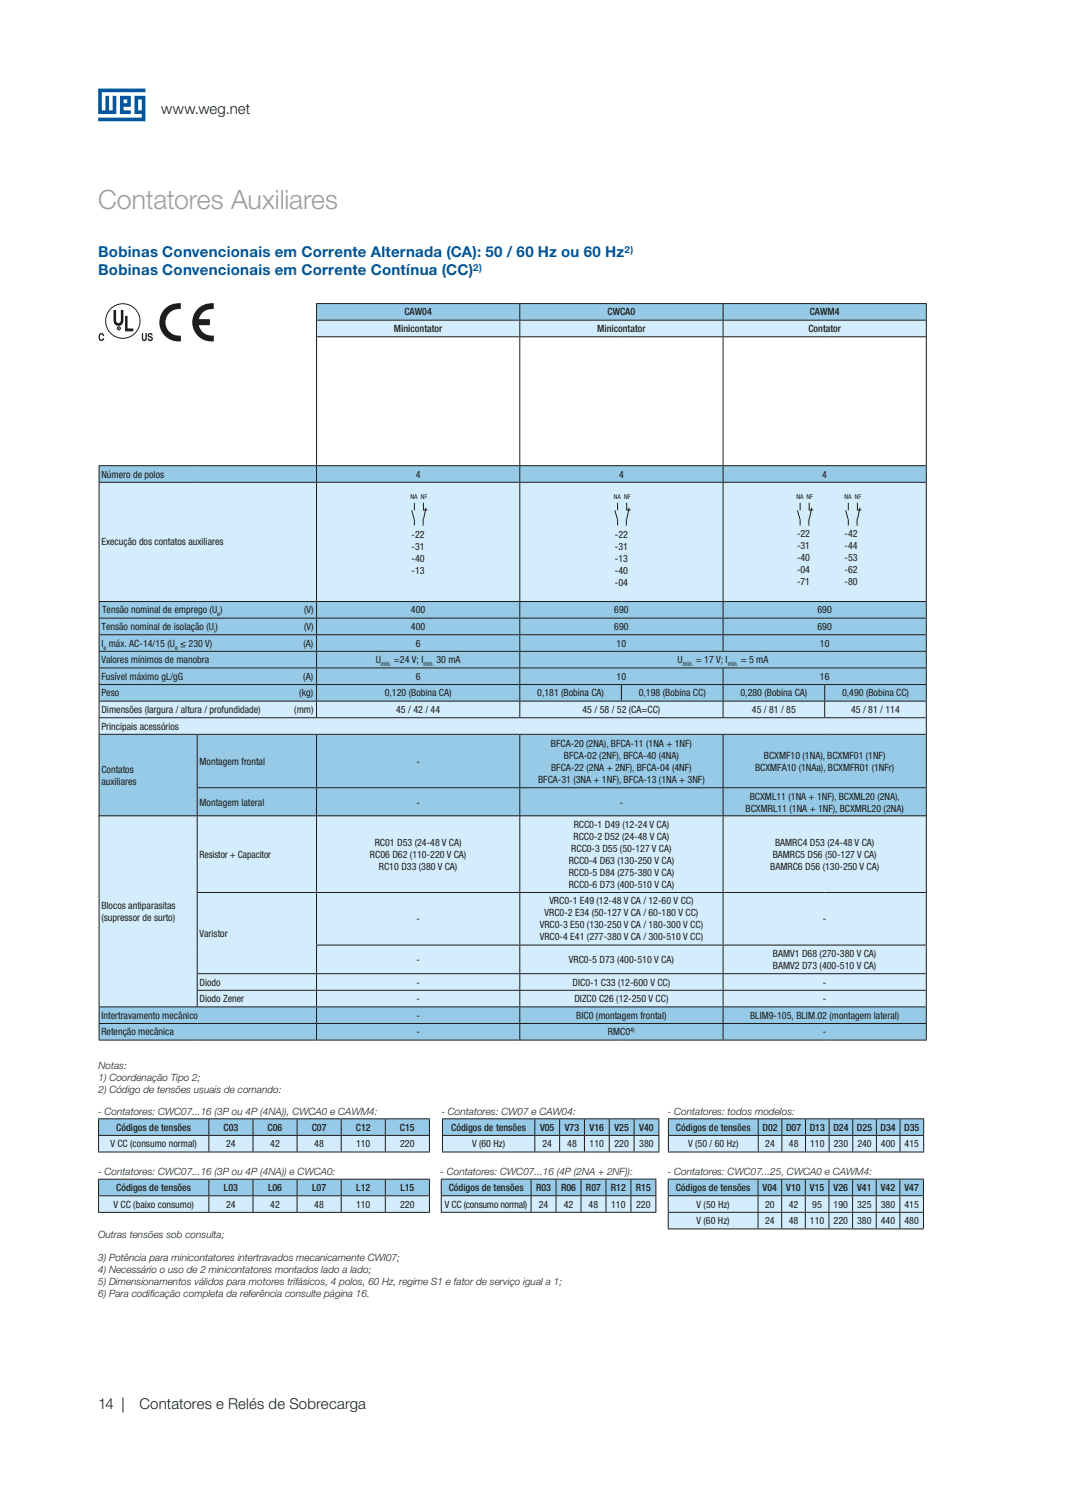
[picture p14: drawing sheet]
<svg xmlns="http://www.w3.org/2000/svg" width="210mm" height="297mm" viewBox="0 0 210 297" stroke-linecap="round" stroke-linejoin="round" font-family="sans-serif">
<defs><g id="words">
<text font-size="5.2" fill="#9d9d9d" x="19.3" y="41.1">Contatores Auxiliares</text>
<g font-size="3" fill="#1d1d1b">
<text x="31.7" y="22.4">www.weg.net</text>
<text x="19.3" y="277.2">14</text>
<text x="27.4" y="277.2">Contatores e Relés de Sobrecarga</text>
</g>
<g font-size="3" fill="#00569e">
<text x="19.3" y="50.6">Bobinas Convencionais em Corrente Alternada (CA): 50 / 60 Hz ou 60 Hz</text>
<text x="19.3" y="54.1">Bobinas Convencionais em Corrente Contínua (CC)</text>
</g>
<g font-size="2" fill="#1d1d1b">
<text x="77.5" y="65.3">Minicontator</text>
<text x="79.6" y="62.1">CAW04</text>
<text x="117.5" y="65.3">Minicontator</text>
<text x="119.5" y="62.1">CWCA0</text>
<text x="159" y="65.3">Contator</text>
<text x="159.3" y="62.1">CAWM4</text>
<text x="20" y="93.9">Número de polos</text>
<text x="81.8" y="93.9">4</text>
<text x="121.8" y="93.9">4</text>
<text x="161.8" y="93.9">4</text>
<text x="20" y="107.3">Execução dos contatos auxiliares</text>
<text x="81" y="105.8">-22</text>
<text x="121" y="105.9">-22</text>
<text x="156.8" y="105.7">-22</text>
<text x="166.2" y="105.7">-42</text>
<text x="81" y="108.2">-31</text>
<text x="81" y="110.5">-40</text>
<text x="81" y="112.9">-13</text>
<text x="121" y="108.3">-31</text>
<text x="121" y="110.6">-13</text>
<text x="121" y="113">-40</text>
<text x="156.8" y="108">-31</text>
<text x="156.8" y="110.4">-40</text>
<text x="156.8" y="112.8">-04</text>
<text x="166.2" y="108">-44</text>
<text x="166.2" y="110.4">-53</text>
<text x="166.2" y="112.8">-62</text>
<text x="121" y="115.3">-04</text>
<text x="156.8" y="115.1">-71</text>
<text x="166.2" y="115.1">-80</text>
<text x="20" y="123.9">Tensão nominal de isolação (U)</text>
<text x="20.1" y="120.7">Tensão nominal de emprego (U )</text>
<text x="59.8" y="120.7">(V)</text>
<text x="59.8" y="123.9">(V)</text>
<text x="80.8" y="120.7">400</text>
<text x="80.8" y="123.9">400</text>
<text x="120.8" y="120.7">690</text>
<text x="120.8" y="123.9">690</text>
<text x="160.8" y="120.7">690</text>
<text x="160.8" y="123.9">690</text>
<text x="20" y="130.5">Valores mínimos de manobra</text>
<text x="20" y="127.2">I máx. AC-14/15 (U ≤ 230 V)</text>
<text x="59.7" y="127.2">(A)</text>
<text x="73.9" y="130.5">U</text>
<text x="77.5" y="130.5">=24 V; I</text>
<text x="81.8" y="127.2">6</text>
<text x="85.8" y="130.5">30 mA</text>
<text x="121.3" y="127.2">10</text>
<text x="133.3" y="130.5">U</text>
<text x="136.9" y="130.5">= 17 V; I</text>
<text x="145.7" y="130.5">= 5 mA</text>
<text x="161.3" y="127.2">10</text>
<text x="20" y="133.7">Fusível máximo gL/gG</text>
<text x="20" y="137">Peso</text>
<text x="58.9" y="137">(kg)</text>
<text x="59.7" y="133.7">(A)</text>
<text x="75.7" y="137">0,120 (Bobina CA)</text>
<text x="81.8" y="133.7">6</text>
<text x="105.7" y="137">0,181 (Bobina CA)</text>
<text x="121.3" y="133.7">10</text>
<text x="125.7" y="137">0,198 (Bobina CC)</text>
<text x="145.7" y="137">0,280 (Bobina CA)</text>
<text x="161.3" y="133.7">16</text>
<text x="165.6" y="137">0,490 (Bobina CC)</text>
<text x="20" y="143.5">Principais acessórios</text>
<text x="20" y="140.3">Dimensões (largura / altura / profundidade)</text>
<text x="57.9" y="140.3">(mm)</text>
<text x="77.9" y="140.3">45 / 42 / 44</text>
<text x="114.6" y="140.3">45 / 58 / 52 (CA=CC)</text>
<text x="147.9" y="140.3">45 / 81 / 85</text>
<text x="167.4" y="140.3">45 / 81 / 114</text>
<text x="108.4" y="146.9">BFCA-20 (2NA), BFCA-11 (1NA + 1NF)</text>
<text x="110.9" y="149.2">BFCA-02 (2NF), BFCA-40 (4NA)</text>
<text x="150.3" y="149.2">BCXMF10 (1NA), BCXMF01 (1NF)</text>
<text x="20" y="152">Contatos</text>
<text x="20" y="154.4">auxiliares</text>
<text x="39.3" y="150.4">Montagem frontal</text>
<text x="81.9" y="150.4">-</text>
<text x="105.8" y="154">BFCA-31 (3NA + 1NF), BFCA-13 (1NA + 3NF)</text>
<text x="108.4" y="151.6">BFCA-22 (2NA + 2NF), BFCA-04 (4NF)</text>
<text x="148.5" y="151.6">BCXMFA10 (1NAa), BCXMFR01 (1NFr)</text>
<text x="39.3" y="158.5">Montagem lateral</text>
<text x="81.9" y="158.5">-</text>
<text x="121.9" y="158.5">-</text>
<text x="146.7" y="159.7">BCXMRL11 (1NA + 1NF), BCXMRL20 (2NA)</text>
<text x="147.5" y="157.3">BCXML11 (1NA + 1NF), BCXML20 (2NA),</text>
<text x="73.7" y="166.4">RC01 D53 (24-48 V CA)</text>
<text x="112.4" y="167.5">RCC0-3 D55 (50-127 V CA)</text>
<text x="112.8" y="165.2">RCC0-2 D52 (24-48 V CA)</text>
<text x="112.9" y="162.8">RCC0-1 D49 (12-24 V CA)</text>
<text x="152.5" y="166.4">BAMRC4 D53 (24-48 V CA)</text>
<text x="39.3" y="168.7">Resistor + Capacitor</text>
<text x="72.8" y="168.7">RC06 D62 (110-220 V CA)</text>
<text x="74.5" y="171.1">RC10 D33 (380 V CA)</text>
<text x="111.9" y="169.9">RCC0-4 D63 (130-250 V CA)</text>
<text x="111.9" y="172.3">RCC0-5 D84 (275-380 V CA)</text>
<text x="151.5" y="171.1">BAMRC6 D56 (130-250 V CA)</text>
<text x="152" y="168.7">BAMRC5 D56 (50-127 V CA)</text>
<text x="20" y="178.8">Blocos antiparasitas</text>
<text x="108.1" y="177.9">VRC0-1 E49 (12-48 V CA / 12-60 V CC)</text>
<text x="111.9" y="174.6">RCC0-6 D73 (400-510 V CA)</text>
<text x="20" y="181.2">(supressor de surto)</text>
<text x="39.3" y="184.3">Varistor</text>
<text x="81.9" y="181.4">-</text>
<text x="106.2" y="182.6">VRC0-3 E50 (130-250 V CA / 180-300 V CC)</text>
<text x="106.2" y="185">VRC0-4 E41 (277-380 V CA / 300-510 V CC)</text>
<text x="107.1" y="180.3">VRC0-2 E34 (50-127 V CA / 60-180 V CC)</text>
<text x="161.9" y="181.4">-</text>
<text x="81.9" y="189.4">-</text>
<text x="111.9" y="189.4">VRC0-5 D73 (400-510 V CA)</text>
<text x="152.1" y="188.2">BAMV1 D68 (270-380 V CA)</text>
<text x="152.1" y="190.6">BAMV2 D73 (400-510 V CA)</text>
<text x="39.3" y="193.9">Diodo</text>
<text x="39.3" y="197.1">Diodo Zener</text>
<text x="81.9" y="193.9">-</text>
<text x="81.9" y="197.1">-</text>
<text x="112.6" y="193.9">DIC0-1 C33 (12-600 V CC)</text>
<text x="113" y="197.1">DIZC0 C26 (12-250 V CC)</text>
<text x="161.9" y="193.9">-</text>
<text x="161.9" y="197.1">-</text>
<text x="20" y="200.4">Intertravamento mecânico</text>
<text x="20" y="203.7">Retenção mecânica</text>
<text x="81.9" y="200.4">-</text>
<text x="81.9" y="203.7">-</text>
<text x="113.4" y="200.4">BIC0 (montagem frontal)</text>
<text x="119.6" y="203.7">RMC0</text>
<text x="147.6" y="200.4">BLIM9-105, BLIM.02 (montagem lateral)</text>
<text x="161.9" y="203.7">-</text>
<text x="19.4" y="210.3">Notas:</text>
<text x="19.4" y="212.7">1) Coordenação Tipo 2;</text>
<text x="19.4" y="215">2) Código de tensões usuais de comando:</text>
<text x="19.3" y="219.4">- Contatores: CWC07...16 (3P ou 4P (4NA)), CWCA0 e CAWM4:</text>
<text x="86.8" y="219.4">- Contatores: CW07 e CAW04:</text>
<text x="131.4" y="219.4">- Contatores: todos modelos:</text>
<text x="21.7" y="225.7">V CC (consumo normal)</text>
<text x="22.9" y="222.4">Códigos de tensões</text>
<text x="44" y="222.4">C03</text>
<text x="44.5" y="225.7">24</text>
<text x="52.6" y="222.4">C06</text>
<text x="53.2" y="225.7">42</text>
<text x="61.3" y="222.4">C07</text>
<text x="61.8" y="225.7">48</text>
<text x="70" y="222.4">C12</text>
<text x="70" y="225.7">110</text>
<text x="78.7" y="222.4">C15</text>
<text x="78.7" y="225.7">220</text>
<text x="88.8" y="222.4">Códigos de tensões</text>
<text x="92.9" y="225.7">V (60 Hz)</text>
<text x="106.2" y="222.4">V05</text>
<text x="106.7" y="225.7">24</text>
<text x="111.1" y="222.4">V73</text>
<text x="111.6" y="225.7">48</text>
<text x="116" y="225.7">110</text>
<text x="116" y="222.4">V16</text>
<text x="120.9" y="225.7">220</text>
<text x="120.9" y="222.4">V25</text>
<text x="125.8" y="225.7">380</text>
<text x="125.8" y="222.4">V40</text>
<text x="133" y="222.4">Códigos de tensões</text>
<text x="135.4" y="225.7">V (50 / 60 Hz)</text>
<text x="150" y="222.4">D02</text>
<text x="150.5" y="225.7">24</text>
<text x="154.6" y="222.4">D07</text>
<text x="155.2" y="225.7">48</text>
<text x="159.3" y="222.4">D13</text>
<text x="159.4" y="225.7">110</text>
<text x="163.9" y="222.4">D24</text>
<text x="164" y="225.7">230</text>
<text x="168.6" y="222.4">D25</text>
<text x="168.7" y="225.7">240</text>
<text x="173.2" y="222.4">D34</text>
<text x="173.3" y="225.7">400</text>
<text x="177.9" y="222.4">D35</text>
<text x="178" y="225.7">415</text>
<text x="19.3" y="231.2">- Contatores: CWC07...16 (3P ou 4P (4NA)) e CWCA0:</text>
<text x="86.6" y="231.2">- Contatores: CWC07...16 (4P (2NA + 2NF)):</text>
<text x="131.4" y="231.2">- Contatores: CWC07...25, CWCA0 e CAWM4:</text>
<text x="22.3" y="237.6">V CC (baixo consumo)</text>
<text x="22.9" y="234.3">Códigos de tensões</text>
<text x="44" y="234.3">L03</text>
<text x="44.5" y="237.6">24</text>
<text x="52.7" y="234.3">L06</text>
<text x="53.2" y="237.6">42</text>
<text x="61.4" y="234.3">L07</text>
<text x="61.8" y="237.6">48</text>
<text x="70" y="237.6">110</text>
<text x="70.1" y="234.3">L12</text>
<text x="78.7" y="237.6">220</text>
<text x="78.8" y="234.3">L15</text>
<text x="87.5" y="237.5">V CC (consumo normal)</text>
<text x="88.3" y="234.3">Códigos de tensões</text>
<text x="105.5" y="234.3">R03</text>
<text x="106" y="237.5">24</text>
<text x="110.4" y="234.3">R06</text>
<text x="110.9" y="237.5">42</text>
<text x="115.3" y="234.3">R07</text>
<text x="115.8" y="237.5">48</text>
<text x="120.2" y="234.3">R12</text>
<text x="120.2" y="237.5">110</text>
<text x="125.1" y="234.3">R15</text>
<text x="125.1" y="237.5">220</text>
<text x="132.9" y="234.3">Códigos de tensões</text>
<text x="137" y="237.5">V (50 Hz)</text>
<text x="150" y="234.3">V04</text>
<text x="150.5" y="237.5">20</text>
<text x="154.7" y="234.3">V10</text>
<text x="155.2" y="237.5">42</text>
<text x="159.3" y="234.3">V15</text>
<text x="159.8" y="237.5">95</text>
<text x="164" y="237.5">190</text>
<text x="164" y="234.3">V26</text>
<text x="168.6" y="237.5">325</text>
<text x="168.6" y="234.3">V41</text>
<text x="173.3" y="237.5">380</text>
<text x="173.3" y="234.3">V42</text>
<text x="177.9" y="237.5">415</text>
<text x="177.9" y="234.3">V47</text>
<text x="19.3" y="243.5">Outras tensões sob consulta;</text>
<text x="137" y="240.8">V (60 Hz)</text>
<text x="150.5" y="240.8">24</text>
<text x="155.1" y="240.8">48</text>
<text x="159.3" y="240.8">110</text>
<text x="164" y="240.8">220</text>
<text x="168.6" y="240.8">380</text>
<text x="173.3" y="240.8">440</text>
<text x="177.9" y="240.8">480</text>
<text x="19.3" y="248.1">3) Potência para minicontatores intertravados mecanicamente CWI07;</text>
<text x="19.3" y="250.4">4) Necessário o uso de 2 minicontatores montados lado a lado;</text>
<text x="19.3" y="252.7">5) Dimensionamentos válidos para motores trifásicos, 4 polos, 60 Hz, regime S1 e fator de serviço igual a 1;</text>
<text x="19.3" y="255.1">6) Para codif</text>
<text x="29.5" y="255.1">icação completa da referência consulte página 16.</text>
</g>
<g font-size="1.9" fill="#00569e">
<text x="93.1" y="53.2">2)</text>
<text x="122.9" y="49.7">2)</text>
</g>
<g font-size="1.3" fill="#1d1d1b">
<text x="80.8" y="98.2">NA NF</text>
<text x="120.8" y="98.2">NA NF</text>
<text x="156.7" y="98.2">NA NF</text>
<text x="166.1" y="98.2">NA NF</text>
<text x="42.1" y="124.5">i</text>
<text x="42.7" y="121.3">e</text>
<text x="20.4" y="127.8">e</text>
<text x="34.4" y="127.8">e</text>
<text x="74.9" y="131.1">min.</text>
<text x="83.3" y="131.1">min.</text>
<text x="134.3" y="131.1">min.</text>
<text x="143.2" y="131.1">min.</text>
<text x="124" y="203.1">4)</text>
</g>
</g></defs>
<g fill="#00569e">
<path d="M19.3 17.4h9.3v.7h-8.6v3.6h.7v-2.8h.8v2.8h.7v-2.8h.7v3.5h-3.6z"/>
<path d="M23.6 18.9v3.5h2.1v-.7h-1.4v-.7h1.4v-2.1zM24.3 19.6h.7v.7h-.7z"/>
<path d="M19.3 23.1v.8h9.3v-5h-2.1v3.5h1.4v.7zM27.2 19.6h.7v2.1h-.7z"/>
</g>
<path d="M24.2 274.9v3" fill="none" stroke="#1d1d1b" stroke-width=".2"/>
<path d="M62.3 59.7h40v3.3h-40zM102.3 59.7h39.9v3.3h-39.9zM142.2 59.7h40v3.3h-40zM62.3 91.6h40v3.3h-40zM102.3 91.6h39.9v3.3h-39.9zM142.2 91.6h40v3.3h-40zM62.3 118.3h40v3.3h-40zM102.3 118.3h39.9v3.3h-39.9zM142.2 118.3h40v3.3h-40zM62.3 121.6h40v3.3h-40zM102.3 121.6h39.9v3.3h-39.9zM142.2 121.6h40v3.3h-40zM62.3 124.9h40v3.2h-40zM102.3 124.9h39.9v3.2h-39.9zM142.2 124.9h40v3.2h-40zM62.3 128.1h40v3.3h-40zM102.3 128.1h79.9v3.3h-79.9zM62.3 131.4h40v3.3h-40zM102.3 131.4h39.9v3.3h-39.9zM142.2 131.4h40v3.3h-40zM62.3 134.7h40v3.2h-40zM102.3 134.7h19.9v3.2h-19.9zM122.2 134.7h20v3.2h-20zM142.2 134.7h20v3.2h-20zM162.2 134.7h20v3.2h-20zM62.3 144.5h40v10.5h-40zM102.3 144.5h39.9v10.5h-39.9zM142.2 144.5h40v10.5h-40z" fill="#96cae6"/>
<path d="M62.3 63h40v3.3h-40zM102.3 63h39.9v3.3h-39.9zM142.2 63h40v3.3h-40zM19.5 94.9h42.8v23.4h-42.8zM62.3 94.9h40v23.4h-40zM102.3 94.9h39.9v23.4h-39.9zM142.2 94.9h40v23.4h-40zM19.5 137.9h42.8v3.3h-42.8zM62.3 137.9h40v3.3h-40zM102.3 137.9h39.9v3.3h-39.9zM142.2 137.9h20v3.3h-20zM162.2 137.9h20v3.3h-20z" fill="#d4edfc"/>
<path d="M19.5 91.6h42.8v3.3h-42.8zM19.5 118.3h42.8v3.3h-42.8zM19.5 121.6h42.8v3.3h-42.8zM19.5 124.9h42.8v3.2h-42.8zM19.5 128.1h42.8v3.3h-42.8zM19.5 131.4h42.8v3.3h-42.8zM19.5 134.7h42.8v3.2h-42.8zM19.5 144.5h19.3v16.1h-19.3zM38.8 144.5h23.5v10.5h-23.5z" fill="#96cae6"/>
<path d="M19.5 141.2h162.7v3.3h-162.7z" fill="#d4edfc"/>
<path d="M38.8 155h23.5v5.6h-23.5zM62.3 155h40v5.6h-40zM102.3 155h39.9v5.6h-39.9zM142.2 155h40v5.6h-40z" fill="#96cae6"/>
<g fill="none" stroke="#1d1d1b" stroke-width=".2">
<path d="M62.2 59.7h120.1M62.3 59.8v3.1M102.3 59.8v3.1M142.2 59.8v3.1M182.2 59.8v3.1M62.2 63h120.1M62.3 63.1v28.4M62.4 66.3h119.7M102.3 63.1v3.1M102.3 66.3v25.2M142.2 63.1v3.1M142.2 66.3v25.2"/>
<path d="M182.2 63.1v28.4M19.4 94.9h162.9M19.4 91.6h162.9M19.5 91.7v3.1M19.5 95v23.2M62.3 91.7v3.1M62.3 95v23.2M102.3 91.7v3.1M102.3 95v23.2M142.2 91.7v3.1M142.2 95v23.2M182.2 91.7v3.1"/>
<path d="M182.2 95v23.2M19.4 118.3h162.9M19.5 118.4v3.1M62.3 118.4v3.1M102.3 118.4v3.1M142.2 118.4v3.1M182.2 118.4v3.1M19.4 124.9h162.9M19.4 128.1h162.9M19.4 121.6h162.9M19.4 131.4h162.9M19.4 134.7h162.9"/>
<path d="M19.4 137.9h162.9M19.5 121.7v3.1M19.5 124.9v3.1M19.5 128.2v3.1M19.5 131.5v3.1M19.5 134.7v3.1M19.5 138v3.1M62.3 121.7v3.1M62.3 124.9v3.1M62.3 128.2v3.1M62.3 131.5v3.1M62.3 134.7v3.1"/>
<path d="M62.3 138v3.1M102.3 121.7v3.1M102.3 124.9v3.1M102.3 128.2v3.1M102.3 131.5v3.1M102.3 134.7v3.1M102.3 138v3.1M122.2 134.7v3.1M142.2 121.7v3.1M142.2 124.9v3.1M142.2 131.5v3.1M142.2 134.7v3.1"/>
<path d="M142.2 138v3.1M162.2 134.7v3.1M162.2 138v3.1M182.2 121.7v3.1M182.2 124.9v3.1M182.2 128.2v3.1M182.2 131.5v3.1M182.2 134.7v3.1M182.2 138v3.1M19.4 144.5h162.9M19.4 141.2h162.9M19.5 141.3v3.1"/>
<path d="M19.5 144.5v16M38.7 155h143.6M38.8 144.5v10.4M38.8 155v5.5M62.3 144.5v10.4M62.3 155v5.5M102.3 144.5v10.4M102.3 155v5.5M142.2 144.5v10.4M142.2 155v5.5M182.2 141.3v3.1M182.2 144.5v10.4"/>
<path d="M182.2 155v5.5M19.4 160.6h162.9"/>
</g>
<path d="M87 220.1h18.2v3.3h-18.2zM105.2 220.1h4.9v3.3h-4.9zM110.1 220.1h4.9v3.3h-4.9zM115 220.1h4.9v3.3h-4.9zM119.9 220.1h4.8v3.3h-4.8zM124.7 220.1h4.9v3.3h-4.9z" fill="#96cae6"/>
<path d="M87 223.4h18.2v3.2h-18.2zM105.2 223.4h4.9v3.2h-4.9zM110.1 223.4h4.9v3.2h-4.9zM115 223.4h4.9v3.2h-4.9zM119.9 223.4h4.8v3.2h-4.8zM124.7 223.4h4.9v3.2h-4.9z" fill="#d4edfc"/>
<g fill="none" stroke="#1d1d1b" stroke-width=".2">
<path d="M87 220.1h42.7M87 223.4h42.7M87 226.6h42.7M87 220.2v3.1M87 223.4v3.1M105.2 220.2v3.1M105.2 223.4v3.1M110.1 220.2v3.1M110.1 223.4v3.1M115 220.2v3.1M115 223.4v3.1M119.9 220.2v3.1"/>
<path d="M119.9 223.4v3.1M124.7 220.2v3.1M124.7 223.4v3.1M129.6 220.2v3.1M129.6 223.4v3.1"/>
</g>
<path d="M131.5 231.9h17.6v3.3h-17.6zM149.1 231.9h4.7v3.3h-4.7zM153.8 231.9h4.6v3.3h-4.6zM158.4 231.9h4.7v3.3h-4.7zM163.1 231.9h4.6v3.3h-4.6zM167.7 231.9h4.7v3.3h-4.7zM172.4 231.9h4.6v3.3h-4.6zM177 231.9h4.7v3.3h-4.7z" fill="#96cae6"/>
<path d="M131.5 235.2h17.6v3.3h-17.6zM149.1 235.2h4.7v3.3h-4.7zM153.8 235.2h4.6v3.3h-4.6zM158.4 235.2h4.7v3.3h-4.7zM163.1 235.2h4.6v3.3h-4.6zM167.7 235.2h4.7v3.3h-4.7zM172.4 235.2h4.6v3.3h-4.6zM177 235.2h4.7v3.3h-4.7zM131.5 238.5h17.6v3.2h-17.6zM149.1 238.5h4.7v3.2h-4.7zM153.8 238.5h4.6v3.2h-4.6zM158.4 238.5h4.7v3.2h-4.7zM163.1 238.5h4.6v3.2h-4.6zM167.7 238.5h4.7v3.2h-4.7zM172.4 238.5h4.6v3.2h-4.6zM177 238.5h4.7v3.2h-4.7z" fill="#d4edfc"/>
<g fill="none" stroke="#1d1d1b" stroke-width=".2">
<path d="M131.4 231.9h50.4M131.4 235.2h50.4M131.4 238.5h50.4M131.5 232v3.1M131.5 235.3v3.1M131.5 238.6v3.1M149.1 232v3.1M149.1 235.3v3.1M149.1 238.6v3.1M153.8 232v3.1M153.8 235.3v3.1M153.8 238.6v3.1"/>
<path d="M158.4 232v3.1M158.4 235.3v3.1M158.4 238.6v3.1M163.1 232v3.1M163.1 235.3v3.1M163.1 238.6v3.1M167.7 232v3.1M167.7 235.3v3.1M167.7 238.6v3.1M172.4 232v3.1M172.4 235.3v3.1M172.4 238.6v3.1"/>
<path d="M177 232v3.1M177 235.3v3.1M177 238.6v3.1M181.7 232v3.1M181.7 235.3v3.1M181.7 238.6v3.1M131.4 241.7h50.4"/>
</g>
<path d="M19.4 220.1h21.7v3.3h-21.7zM41.1 220.1h8.7v3.3h-8.7zM49.8 220.1h8.6v3.3h-8.6zM58.4 220.1h8.7v3.3h-8.7zM67.1 220.1h8.7v3.3h-8.7zM75.8 220.1h8.7v3.3h-8.7z" fill="#96cae6"/>
<path d="M19.4 223.4h21.7v3.2h-21.7zM41.1 223.4h8.7v3.2h-8.7zM49.8 223.4h8.6v3.2h-8.6zM58.4 223.4h8.7v3.2h-8.7zM67.1 223.4h8.7v3.2h-8.7zM75.8 223.4h8.7v3.2h-8.7z" fill="#d4edfc"/>
<g fill="none" stroke="#1d1d1b" stroke-width=".2">
<path d="M19.3 220.1h65.3M19.3 223.4h65.3M19.3 226.6h65.3M19.4 220.2v3.1M19.4 223.4v3.1M41.1 220.2v3.1M41.1 223.4v3.1M49.8 220.2v3.1M49.8 223.4v3.1M58.4 220.2v3.1M58.4 223.4v3.1M67.1 220.2v3.1"/>
<path d="M67.1 223.4v3.1M75.8 220.2v3.1M75.8 223.4v3.1M84.5 220.2v3.1M84.5 223.4v3.1"/>
</g>
<path d="M19.4 232h21.7v3.2h-21.7zM41.1 232h8.7v3.2h-8.7zM49.8 232h8.6v3.2h-8.6zM58.4 232h8.7v3.2h-8.7zM67.1 232h8.7v3.2h-8.7zM75.8 232h8.7v3.2h-8.7z" fill="#96cae6"/>
<path d="M19.4 235.2h21.7v3.3h-21.7zM41.1 235.2h8.7v3.3h-8.7zM49.8 235.2h8.6v3.3h-8.6zM58.4 235.2h8.7v3.3h-8.7zM67.1 235.2h8.7v3.3h-8.7zM75.8 235.2h8.7v3.3h-8.7z" fill="#d4edfc"/>
<g fill="none" stroke="#1d1d1b" stroke-width=".2">
<path d="M19.3 232h65.3M19.3 235.2h65.3M19.3 238.5h65.3M19.4 232v3.1M19.4 235.3v3.1M41.1 232v3.1M41.1 235.3v3.1M49.8 232v3.1M49.8 235.3v3.1M58.4 232v3.1M58.4 235.3v3.1M67.1 232v3.1"/>
<path d="M67.1 235.3v3.1M75.8 232v3.1M75.8 235.3v3.1M84.5 232v3.1M84.5 235.3v3.1"/>
</g>
<path d="M86.8 231.9h17.7v3.3h-17.7zM104.5 231.9h4.9v3.3h-4.9zM109.4 231.9h4.9v3.3h-4.9zM114.3 231.9h4.9v3.3h-4.9zM119.2 231.9h4.9v3.3h-4.9zM124.1 231.9h4.9v3.3h-4.9z" fill="#96cae6"/>
<path d="M86.8 235.2h17.7v3.3h-17.7zM104.5 235.2h4.9v3.3h-4.9zM109.4 235.2h4.9v3.3h-4.9zM114.3 235.2h4.9v3.3h-4.9zM119.2 235.2h4.9v3.3h-4.9zM124.1 235.2h4.9v3.3h-4.9z" fill="#d4edfc"/>
<g fill="none" stroke="#1d1d1b" stroke-width=".2">
<path d="M86.7 231.9h42.4M86.7 235.2h42.4M86.7 238.5h42.4M86.8 232v3.1M86.8 235.3v3.1M104.5 232v3.1M104.5 235.3v3.1M109.4 232v3.1M109.4 235.3v3.1M114.3 232v3.1M114.3 235.3v3.1M119.2 232v3.1"/>
<path d="M119.2 235.3v3.1M124.1 232v3.1M124.1 235.3v3.1M129 232v3.1M129 235.3v3.1"/>
</g>
<path d="M131.5 220.1h17.7v3.3h-17.7zM149.2 220.1h4.6v3.3h-4.6zM153.8 220.1h4.7v3.3h-4.7zM158.5 220.1h4.6v3.3h-4.6zM163.1 220.1h4.7v3.3h-4.7zM167.8 220.1h4.6v3.3h-4.6zM172.4 220.1h4.7v3.3h-4.7zM177.1 220.1h4.6v3.3h-4.6z" fill="#96cae6"/>
<path d="M131.5 223.4h17.7v3.2h-17.7zM149.2 223.4h4.6v3.2h-4.6zM153.8 223.4h4.7v3.2h-4.7zM158.5 223.4h4.6v3.2h-4.6zM163.1 223.4h4.7v3.2h-4.7zM167.8 223.4h4.6v3.2h-4.6zM172.4 223.4h4.7v3.2h-4.7zM177.1 223.4h4.6v3.2h-4.6z" fill="#d4edfc"/>
<g fill="none" stroke="#1d1d1b" stroke-width=".2">
<path d="M81.5 98.9v1.5M83.3 98.9v1.5M83.8 99.9l-.5 2.2M121.5 98.9v1.5M123.3 98.9v1.5M123.8 99.9l-.5 2.2M157.4 98.9v1.5M159.2 98.9v1.5M159.7 99.9l-.5 2.2M166.9 98.9v1.5M168.7 98.9v1.5M169.2 99.9l-.5 2.2"/>
<path d="M81 100.4l.5 1.7M81.5 102.2v1.2M83.2 100.3h.9M83.2 102.1v1.3M121 100.4l.5 1.8v1.2M123.2 100.3h.9M123.2 102.1v1.3M156.9 100.4l.5 1.7M157.4 102.2v1.2M159.1 100.3h.9M159.1 102.1v1.3M166.4 100.4l.5 1.8v1.2"/>
<path d="M168.6 100.3h.9M168.6 102.1v1.3M131.4 220.1h50.4M131.4 223.4h50.4M131.4 226.6h50.4M131.5 220.2v3.1M131.5 223.4v3.1M149.2 220.2v3.1M149.2 223.4v3.1M153.8 220.2v3.1M153.8 223.4v3.1M158.5 220.2v3.1"/>
<path d="M158.5 223.4v3.1M163.1 220.2v3.1M163.1 223.4v3.1M167.8 220.2v3.1M167.8 223.4v3.1M172.4 220.2v3.1M172.4 223.4v3.1M177.1 220.2v3.1M177.1 223.4v3.1M181.7 220.2v3.1M181.7 223.4v3.1"/>
</g>
<g fill="#1d1d1b">
<path d="M22.3 61h.5v1.9a.5 .5 0 0 0 .5 .6 .5 .5 0 0 0 .5-.6v-1.9h.5v1.9a.99 .99 0 0 1-1 1.2 .99 .99 0 0 1-1-1.2z" fill-rule="evenodd"/>
<path d="M24.6 62.1h.5v2.5h1.1v.6h-1.6z" fill-rule="evenodd"/>
<path d="M23.2 64.4h.3l-.1 .2 .2 .2-.3-.2-.1 .2zM23.3 64.5h.2z" fill-rule="evenodd"/>
</g>
<circle cx="23.4" cy="64.6" r=".31" fill="none" stroke="#1d1d1b" stroke-width=".2"/>
<g fill="#1d1d1b">
<path d="M19.6 65.7l.6-.1 .3 .5h-.3a.33 .33 0 0 0-.4-.3 .33 .33 0 0 0-.2 .5 .33 .33 0 0 0 .2 .5 .33 .33 0 0 0 .4-.3h.3a.58 .58 0 0 1-.7 .6 .58 .58 0 0 1-.4-.8z" fill-rule="evenodd"/>
<path d="M27.9 65.5h.3v1.1a.23 .23 0 0 0 .2 .2 .23 .23 0 0 0 .2-.2v-1.1h.3v1a.5 .5 0 0 1-.5 .6 .5 .5 0 0 1-.5-.6z" fill-rule="evenodd"/>
<path d="M29.2 65.6a.49 .49 0 0 1 .5-.1 .49 .49 0 0 1 .3 .5h-.2l-.3-.2h-.1v.2a.57 .57 0 0 1 .6 .3 .57 .57 0 0 1-.2 .7 .53 .53 0 0 1-.8-.4h.3a.26 .26 0 0 0 .3 .3 .26 .26 0 0 0 .2-.3 .26 .26 0 0 0-.4-.2 .44 .44 0 0 1-.2-.8z" fill-rule="evenodd"/>
</g>
<circle cx="24.2" cy="63.1" r="3.4" fill="none" stroke="#1d1d1b" stroke-width=".2"/>
<g fill="#1d1d1b">
<path d="M32.4 60.8a3.9 3.9 0 0 1 3.2-1.2l-.1 1.2a2.63 2.63 0 0 0-3 2.6 2.63 2.63 0 0 0 3.1 2.6v1.1a3.8 3.8 0 0 1-3.8-2 3.8 3.8 0 0 1 .6-4.3z" fill-rule="evenodd"/>
<path d="M38.9 60.8a3.9 3.9 0 0 1 3.2-1.2l-.1 1.2a2.61 2.61 0 0 0-2.9 2h2.2v1.2h-2.2a2.58 2.58 0 0 0 2.9 2l.1 1.1a3.8 3.8 0 0 1-3.9-2 3.8 3.8 0 0 1 .7-4.3z" fill-rule="evenodd"/>
</g>
<path d="M19.5 160.5h19.3v37.6h-19.3zM38.8 160.5h23.5v15.1h-23.5zM62.3 160.5h40v15.1h-40zM102.3 160.5h39.9v15.1h-39.9zM142.2 160.5h40v15.1h-40zM38.8 175.6h23.5v15.9h-23.5zM62.3 175.6h40v10.3h-40zM102.3 175.6h39.9v10.3h-39.9zM142.2 175.6h40v10.3h-40zM62.3 185.9h40v5.6h-40zM102.3 185.9h39.9v5.6h-39.9zM142.2 185.9h40v5.6h-40zM38.8 191.5h23.5v3.3h-23.5zM62.3 191.5h40v3.3h-40zM102.3 191.5h39.9v3.3h-39.9zM142.2 191.5h40v3.3h-40zM38.8 194.8h23.5v3.3h-23.5zM62.3 194.8h40v3.3h-40zM102.3 194.8h39.9v3.3h-39.9zM142.2 194.8h40v3.3h-40z" fill="#d4edfc"/>
<path d="M19.5 198.1h42.8v3.2h-42.8zM62.3 198.1h40v3.2h-40zM102.3 198.1h39.9v3.2h-39.9zM142.2 198.1h40v3.2h-40zM19.5 201.3h42.8v3.3h-42.8zM62.3 201.3h40v3.3h-40zM102.3 201.3h39.9v3.3h-39.9zM142.2 201.3h40v3.3h-40z" fill="#96cae6"/>
<g fill="none" stroke="#1d1d1b" stroke-width=".2">
<path d="M19.4 160.5h162.9M19.5 160.6v37.4M38.7 175.6h143.6M38.8 160.6v14.9M38.8 175.6v15.9M62.3 160.6v14.9M62.3 175.6v10.2M102.3 160.6v14.9M102.3 175.6v10.2M142.2 160.6v14.9M142.2 175.6v10.2M182.2 160.6v14.9"/>
<path d="M182.2 175.6v10.2M19.4 198.1h162.9M19.5 198.2v3.1M38.7 191.5h143.6M38.7 194.8h143.6M38.8 191.6v3.1M38.8 194.9v3.1M62.2 185.9h120.1M62.3 186v5.5M62.3 191.6v3.1M62.3 194.9v3.1M62.3 198.2v3.1"/>
<path d="M102.3 186v5.5M102.3 191.6v3.1M102.3 194.9v3.1M102.3 198.2v3.1M142.2 186v5.5M142.2 191.6v3.1M142.2 194.9v3.1M142.2 198.2v3.1M182.2 186v5.5M182.2 191.6v3.1M182.2 194.9v3.1M182.2 198.2v3.1"/>
<path d="M19.4 201.3h162.9M19.4 204.6h162.9M19.5 201.4v3.1M62.3 201.4v3.1M102.3 201.4v3.1M142.2 201.4v3.1M182.2 201.4v3.1"/>
</g>
<use href="#words"/>
</svg>
